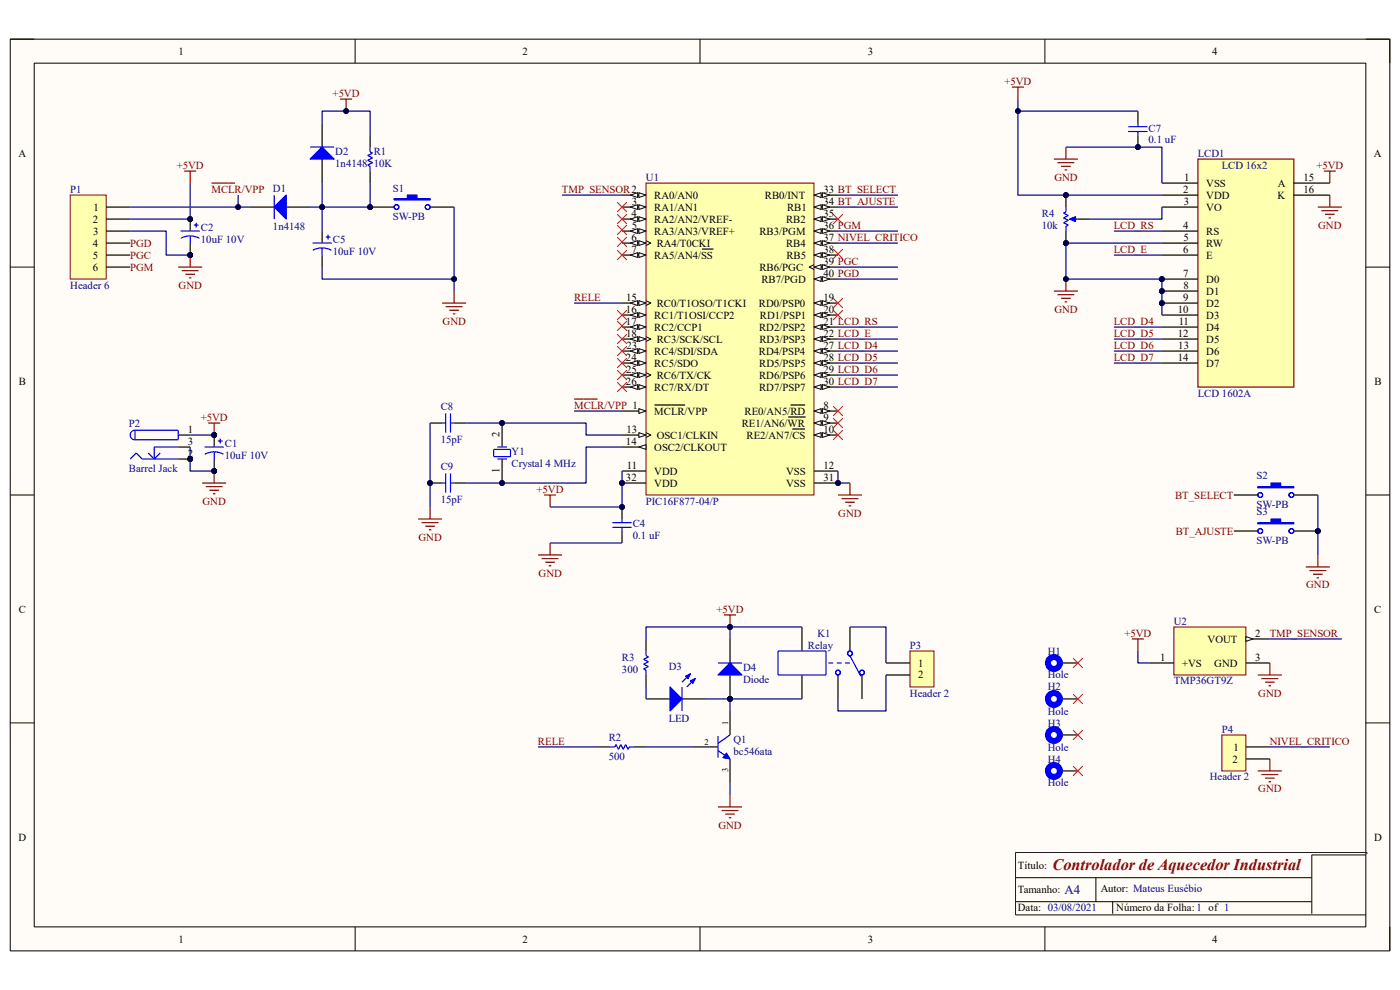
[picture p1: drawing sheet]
<svg xmlns="http://www.w3.org/2000/svg" width="297mm" height="210mm" viewBox="0 0 297 210" stroke-linecap="round" stroke-linejoin="round" font-family="sans-serif">
<defs><g id="words">
<text font-size="3.4" fill="#800000" x="223.3" y="184.7">Controlador de Aquecedor Industrial</text>
<text font-size="2.8" fill="#000080" x="225.8" y="189.7">A4</text>
<g font-size="2.3">
<text x="37.9" y="11.6">1</text>
<text x="110.9" y="11.6">2</text>
<text x="184.1" y="11.6">3</text>
<text x="257.2" y="11.6">4</text>
<text x="3.9" y="33.2">A</text>
<text x="291.5" y="33.2">A</text>
<text x="174.7" y="40.9">33 BT_SELECT</text>
<text x="251" y="40.9">2</text>
<text x="251.2" y="38.3">1</text>
<text x="255.9" y="39.6">VSS</text>
<text x="271.1" y="39.6">A</text>
<text x="276.5" y="38.3">15</text>
<text x="276.5" y="40.9">16</text>
<text x="19.7" y="47.2">2</text>
<text x="19.9" y="44.7">1</text>
<text x="133.9" y="46">4</text>
<text x="134" y="43.4">3</text>
<text x="138.8" y="42.2">RA0/AN0</text>
<text x="138.8" y="44.7">RA1/AN1</text>
<text x="138.8" y="47.2">RA2/AN2/VREF-</text>
<text x="162.3" y="42.2">RB0/INT</text>
<text x="166.8" y="47.2">RB2</text>
<text x="167" y="44.7">RB1</text>
<text x="174.7" y="43.4">34 BT_AJUSTE</text>
<text x="174.7" y="46">35</text>
<text x="251.1" y="43.4">3</text>
<text x="255.9" y="42.2">VDD</text>
<text x="255.9" y="44.7">VO</text>
<text x="271" y="42.2">K</text>
<text x="19.7" y="52.3">4</text>
<text x="19.8" y="49.8">3</text>
<text x="133.9" y="51.1">6</text>
<text x="133.9" y="53.6">7</text>
<text x="134" y="48.5">5</text>
<text x="138.8" y="49.8">RA3/AN3/VREF+</text>
<text x="139.3" y="52.3">RA4/T0CKI</text>
<text x="161.1" y="49.8">RB3/PGM</text>
<text x="166.8" y="52.3">RB4</text>
<text x="174.7" y="48.5">36 PGM</text>
<text x="174.7" y="51.1">37 NIVEL_CRITICO</text>
<text x="174.7" y="53.6">38</text>
<text x="251" y="48.5">4</text>
<text x="251" y="53.6">6</text>
<text x="251.1" y="51.1">5</text>
<text x="255.9" y="49.8">RS</text>
<text x="255.9" y="52.3">RW</text>
<text x="19.7" y="57.4">6</text>
<text x="19.7" y="54.9">5</text>
<text x="138.8" y="54.9">RA5/AN4/SS</text>
<text x="161.1" y="57.4">RB6/PGC</text>
<text x="161.5" y="59.9">RB7/PGD</text>
<text x="166.8" y="54.9">RB5</text>
<text x="174.7" y="56.1">39 PGC</text>
<text x="174.7" y="58.7">40 PGD</text>
<text x="251" y="58.7">7</text>
<text x="255.9" y="54.9">E</text>
<text x="255.9" y="59.9">D0</text>
<text x="132.8" y="63.8">15</text>
<text x="139.3" y="65.1">RC0/T1OSO/T1CKI</text>
<text x="161" y="65.1">RD0/PSP0</text>
<text x="174.7" y="63.8">19</text>
<text x="251" y="63.8">9</text>
<text x="251.1" y="61.3">8</text>
<text x="255.9" y="62.5">D1</text>
<text x="255.9" y="65.1">D2</text>
<text x="132.8" y="66.3">16</text>
<text x="132.8" y="68.9">17</text>
<text x="132.8" y="71.4">18</text>
<text x="138.8" y="67.6">RC1/T1OSI/CCP2</text>
<text x="138.8" y="70.1">RC2/CCP1</text>
<text x="161" y="70.1">RD2/PSP2</text>
<text x="161.2" y="67.6">RD1/PSP1</text>
<text x="174.7" y="66.3">20</text>
<text x="174.7" y="68.9">21 LCD_RS</text>
<text x="174.7" y="71.4">22 LCD_E</text>
<text x="249.9" y="66.3">10</text>
<text x="249.9" y="71.4">12</text>
<text x="250.1" y="68.9">11</text>
<text x="255.9" y="67.6">D3</text>
<text x="255.9" y="70.1">D4</text>
<text x="132.8" y="76.5">24</text>
<text x="132.9" y="74">23</text>
<text x="138.8" y="75.2">RC4/SDI/SDA</text>
<text x="138.8" y="77.8">RC5/SDO</text>
<text x="139.3" y="72.7">RC3/SCK/SCL</text>
<text x="161" y="75.2">RD4/PSP4</text>
<text x="161.1" y="77.8">RD5/PSP5</text>
<text x="161.1" y="72.7">RD3/PSP3</text>
<text x="174.7" y="74">27 LCD_D4</text>
<text x="174.7" y="76.5">28 LCD_D5</text>
<text x="249.9" y="76.5">14</text>
<text x="250" y="74">13</text>
<text x="255.9" y="72.7">D5</text>
<text x="255.9" y="75.2">D6</text>
<text x="255.9" y="77.8">D7</text>
<text x="4" y="81.6">B</text>
<text x="132.8" y="81.6">26</text>
<text x="132.8" y="79">25</text>
<text x="138.8" y="82.9">RC7/RX/DT</text>
<text x="139.3" y="80.3">RC6/TX/CK</text>
<text x="161" y="80.3">RD6/PSP6</text>
<text x="161" y="82.9">RD7/PSP7</text>
<text x="174.7" y="79">29 LCD_D6</text>
<text x="174.7" y="81.6">30 LCD_D7</text>
<text x="291.6" y="81.6">B</text>
<text x="138.8" y="88">MCLR/VPP</text>
<text x="157.9" y="88">RE0/AN5/RD</text>
<text x="174.7" y="86.7">8</text>
<text x="174.7" y="89.2">9</text>
<text x="39.8" y="91.8">1</text>
<text x="39.8" y="94.3">3</text>
<text x="106" y="92.8" transform="rotate(-90 106 92.8)">2</text>
<text x="132.8" y="94.3">14</text>
<text x="132.9" y="91.8">13</text>
<text x="138.8" y="95.6">OSC2/CLKOUT</text>
<text x="139.3" y="93">OSC1/CLKIN</text>
<text x="157.4" y="90.5">RE1/AN6/WR</text>
<text x="158.4" y="93">RE2/AN7/CS</text>
<text x="174.7" y="91.8">10</text>
<text x="39.8" y="96.9">2</text>
<text x="106" y="100.3" transform="rotate(-90 106 100.3)">1</text>
<text x="132.8" y="101.9">32</text>
<text x="133" y="99.4">11</text>
<text x="138.8" y="100.7">VDD</text>
<text x="166.8" y="100.7">VSS</text>
<text x="174.7" y="99.4">12</text>
<text x="174.7" y="101.9">31</text>
<text x="138.8" y="103.2">VDD</text>
<text x="166.8" y="103.2">VSS</text>
<text x="4" y="130">C</text>
<text x="291.5" y="130">C</text>
<text x="256.2" y="136.3">VOUT</text>
<text x="266.3" y="135">2</text>
<text x="194.8" y="141.4">1</text>
<text x="194.8" y="143.9">2</text>
<text x="246.1" y="140.1">1</text>
<text x="250.8" y="141.4">+VS</text>
<text x="257.6" y="141.4">GND</text>
<text x="266.3" y="140.1">3</text>
<text x="261.5" y="161.8">2</text>
<text x="261.7" y="159.2">1</text>
<text x="3.9" y="178.3">D</text>
<text x="291.5" y="178.3">D</text>
<text x="215.9" y="184.4">Título:</text>
<text x="215.9" y="189.5">Tamanho:</text>
<text x="233.5" y="189.2">Autor: Mateus Eusébio</text>
<text x="215.9" y="193.3">Data: 03/08/2021</text>
<text x="236.8" y="193.3">Número da Folha: 1 of 1</text>
<text x="37.9" y="199.9">1</text>
<text x="110.9" y="199.9">2</text>
<text x="184.1" y="199.9">3</text>
<text x="257.2" y="199.9">4</text>
</g>
<g font-size="2.3" fill="#800000">
<text x="213.1" y="18">+5VD</text>
<text x="70.6" y="20.5">+5VD</text>
<text x="37.5" y="35.8">+5VD</text>
<text x="279.3" y="35.8">+5VD</text>
<text x="44.9" y="40.9">MCLR/VPP</text>
<text x="119.2" y="40.9">TMP_SENSOR2</text>
<text x="223.7" y="38.3">GND</text>
<text x="27.6" y="52.3">PGD</text>
<text x="236.3" y="48.5">LCD_RS</text>
<text x="236.3" y="53.6">LCD_E</text>
<text x="279.7" y="48.5">GND</text>
<text x="27.6" y="57.4">PGM</text>
<text x="27.6" y="54.9">PGC</text>
<text x="37.9" y="61.3">GND</text>
<text x="121.8" y="63.8">RELE</text>
<text x="93.9" y="68.9">GND</text>
<text x="223.7" y="66.3">GND</text>
<text x="236.3" y="71.4">LCD_D5</text>
<text x="236.3" y="68.9">LCD_D4</text>
<text x="236.3" y="74">LCD_D6</text>
<text x="236.3" y="76.5">LCD_D7</text>
<text x="42.6" y="89.2">+5VD</text>
<text x="121.8" y="86.7">MCLR/VPP 1</text>
<text x="43" y="107.1">GND</text>
<text x="113.8" y="104.5">+5VD</text>
<text x="249.3" y="105.8">BT_SELECT</text>
<text x="177.8" y="109.6">GND</text>
<text x="249.4" y="113.4">BT_AJUSTE</text>
<text x="88.8" y="114.7">GND</text>
<text x="114.3" y="122.3">GND</text>
<text x="277.1" y="124.8">GND</text>
<text x="152" y="130">+5VD</text>
<text x="238.5" y="135">+5VD</text>
<text x="269.4" y="135">TMP_SENSOR</text>
<text x="267" y="147.8">GND</text>
<text x="114.1" y="157.9">RELE</text>
<text x="269.4" y="157.9">NIVEL_CRITICO</text>
<text x="267" y="168.1">GND</text>
<text x="152.4" y="175.8">GND</text>
</g>
<g font-size="2.3" fill="#000080">
<text x="243.7" y="27.9">C7</text>
<text x="71.1" y="33">D2</text>
<text x="71.1" y="35.5">1n4148</text>
<text x="79.3" y="33">R1</text>
<text x="79.3" y="35.5">10K</text>
<text x="243.7" y="30.4">0.1 uF</text>
<text x="254.1" y="33.2">LCD1</text>
<text x="259.2" y="35.8">LCD 16x2</text>
<text x="14.9" y="40.9">P1</text>
<text x="57.9" y="40.6">D1</text>
<text x="83.4" y="40.6">S1</text>
<text x="137" y="38.3">U1</text>
<text x="83.4" y="46.7">SW-PB</text>
<text x="221" y="46">R4</text>
<text x="42.6" y="49">C2</text>
<text x="42.6" y="51.6">10uF 10V</text>
<text x="57.9" y="48.8">1n4148</text>
<text x="70.6" y="51.6">C5</text>
<text x="221" y="48.5">10k</text>
<text x="70.6" y="54.1">10uF 10V</text>
<text x="14.9" y="61.3">Header 6</text>
<text x="93.5" y="87">C8</text>
<text x="254.1" y="84.2">LCD 1602A</text>
<text x="27.3" y="90.5">P2</text>
<text x="47.7" y="94.8">C1</text>
<text x="93.5" y="94.1">15pF</text>
<text x="27.3" y="100.2">Barrel Jack</text>
<text x="47.7" y="97.4">10uF 10V</text>
<text x="93.5" y="99.7">C9</text>
<text x="108.5" y="96.6">Y1</text>
<text x="108.5" y="99.1">Crystal 4 MHz</text>
<text x="266.6" y="101.7">S2</text>
<text x="93.5" y="106.8">15pF</text>
<text x="137" y="107.1">PIC16F877-04/P</text>
<text x="266.6" y="107.8">SW-PB</text>
<text x="134.2" y="111.9">C4</text>
<text x="266.6" y="109.3">S3</text>
<text x="134.2" y="114.4">0.1 uF</text>
<text x="266.6" y="115.4">SW-PB</text>
<text x="171.4" y="137.6">Relay</text>
<text x="173.4" y="135">K1</text>
<text x="193" y="137.6">P3</text>
<text x="249" y="132.5">U2</text>
<text x="132" y="140.1">R3</text>
<text x="132" y="142.7">300</text>
<text x="141.9" y="142.2">D3</text>
<text x="157.6" y="142.4">D4</text>
<text x="222.3" y="138.9">H1</text>
<text x="222.3" y="143.9">Hole</text>
<text x="157.6" y="144.9">Diode</text>
<text x="193" y="147.8">Header 2</text>
<text x="222.3" y="146.5">H2</text>
<text x="249" y="145.2">TMP36GT9Z</text>
<text x="141.9" y="153.1">LED</text>
<text x="222.3" y="151.6">Hole</text>
<text x="222.3" y="154.1">H3</text>
<text x="259.2" y="155.4">P4</text>
<text x="129.2" y="157.2">R2</text>
<text x="129.2" y="161.2">500</text>
<text x="155.6" y="157.7">Q1</text>
<text x="155.6" y="160.2">bc546ata</text>
<text x="222.3" y="159.2">Hole</text>
<text x="222.3" y="161.8">H4</text>
<text x="222.3" y="166.8">Hole</text>
<text x="256.7" y="165.6">Header 2</text>
</g>
<g font-size="1.8">
<text x="154.5" y="153.9" transform="rotate(-90 154.5 153.9)">1</text>
<text x="149.4" y="158">2</text>
<text x="154.5" y="163.8" transform="rotate(-90 154.5 163.8)">3</text>
</g>
</g></defs>
<path d="M2.2 8.3h292.7v193.4h-292.7z" fill-rule="evenodd" fill="#fffcf8"/>
<path d="M2.2 8.3h292.7v193.4h-292.7z" fill="none" stroke="#000" stroke-width=".21"/>
<path d="M7.3 13.4h282.5v183.2h-282.5z" fill-rule="evenodd" fill="#fffcf8"/>
<g fill="none" stroke="#000" stroke-width=".21">
<path d="M2.2 8.3h5.1M7.3 13.4h282.5v183.2h-282.5zM75.3 8.3v5.1M148.5 8.3v5.1M221.7 8.3v5.1M289.8 8.3h5.1v5.1M2.2 56.7h5.1M289.8 56.7h5.1M2.2 105h5.1M289.8 105h5.1M2.2 153.4h5.1M289.8 153.4h5.1"/>
<path d="M75.3 196.6v5.1M148.5 196.6v5.1M215.4 186.2h62.9M215.4 191.3h62.9M221.7 196.6v5.1M232.5 186.2v5.1M236.1 191.3v2.5M289.8 181.4h-11.5v12.4M290 181.1v-.3h-74.6v13.3h74.4M294.9 196.6v5.1"/>
</g>
<circle cx="177.8" cy="102.5" r=".51" fill="#000080"/>
<circle cx="177.8" cy="102.5" r=".51" fill="none" stroke="#000080" stroke-width=".21"/>
<circle cx="132" cy="102.5" r=".51" fill="#000080"/>
<circle cx="132" cy="102.5" r=".51" fill="none" stroke="#000080" stroke-width=".21"/>
<path d="M137.1 38.8h35.6v66.2h-35.6z" fill-rule="evenodd" fill="#ffffb0"/>
<path d="M137.1 38.8h35.6v66.2h-35.6z" fill="none" stroke="#800000" stroke-width=".21"/>
<path d="M132 87.2h5.1" fill="none" stroke="#000" stroke-width=".25"/>
<path d="M135.5 86.7l1.6 .5-1.6 .5z" fill="#f8fcff"/>
<path d="M135.5 86.7l1.6 .5-1.6 .5z" fill="none" stroke="#000" stroke-width=".21"/>
<path d="M132 41.4h5.1M138.8 85.9h6.6" fill="none" stroke="#000" stroke-width=".25"/>
<path d="M135.5 40.9l1.6 .5-1.6 .5z" fill="#f8fcff"/>
<path d="M135.5 40.9l1.6 .5-1.6 .5z" fill="none" stroke="#000" stroke-width=".21"/>
<path d="M133.7 41.4l1.6-.5v1z" fill="#f8fcff"/>
<path d="M133.7 41.4l1.6-.5v1z" fill="none" stroke="#000" stroke-width=".21"/>
<path d="M132 43.9h5.1" fill="none" stroke="#000" stroke-width=".25"/>
<path d="M135.5 43.4l1.6 .5-1.6 .5z" fill="#f8fcff"/>
<path d="M135.5 43.4l1.6 .5-1.6 .5z" fill="none" stroke="#000" stroke-width=".21"/>
<path d="M133.7 43.9l1.6-.5v1z" fill="#f8fcff"/>
<path d="M133.7 43.9l1.6-.5v1z" fill="none" stroke="#000" stroke-width=".21"/>
<path d="M132 46.5h5.1" fill="none" stroke="#000" stroke-width=".25"/>
<path d="M135.5 46l1.6 .5-1.6 .5z" fill="#f8fcff"/>
<path d="M135.5 46l1.6 .5-1.6 .5z" fill="none" stroke="#000" stroke-width=".21"/>
<path d="M133.7 46.5l1.6-.5v1z" fill="#f8fcff"/>
<path d="M133.7 46.5l1.6-.5v1z" fill="none" stroke="#000" stroke-width=".21"/>
<path d="M132 49h5.1" fill="none" stroke="#000" stroke-width=".25"/>
<path d="M135.5 48.5l1.6 .5-1.6 .5z" fill="#f8fcff"/>
<path d="M135.5 48.5l1.6 .5-1.6 .5z" fill="none" stroke="#000" stroke-width=".21"/>
<path d="M133.7 49l1.6-.5v1z" fill="#f8fcff"/>
<path d="M133.7 49l1.6-.5v1z" fill="none" stroke="#000" stroke-width=".21"/>
<path d="M132 51.6h5.1" fill="none" stroke="#000" stroke-width=".25"/>
<path d="M135.5 51.1l1.6 .5-1.6 .5z" fill="#f8fcff"/>
<path d="M135.5 51.1l1.6 .5-1.6 .5z" fill="none" stroke="#000" stroke-width=".21"/>
<path d="M133.7 51.6l1.6-.5v1z" fill="#f8fcff"/>
<path d="M133.7 51.6l1.6-.5v1zM137.1 51.1l1 .5-1 .5" fill="none" stroke="#000" stroke-width=".21"/>
<path d="M132 54.1h5.1" fill="none" stroke="#000" stroke-width=".25"/>
<path d="M135.5 53.6l1.6 .5-1.6 .5z" fill="#f8fcff"/>
<path d="M135.5 53.6l1.6 .5-1.6 .5z" fill="none" stroke="#000" stroke-width=".21"/>
<path d="M133.7 54.1l1.6-.5v1z" fill="#f8fcff"/>
<path d="M133.7 54.1l1.6-.5v1z" fill="none" stroke="#000" stroke-width=".21"/>
<path d="M148.9 52.8h2.5M172.7 87.2h5.1" fill="none" stroke="#000" stroke-width=".25"/>
<path d="M172.7 87.2l1.5-.5v1z" fill="#f8fcff"/>
<path d="M172.7 87.2l1.5-.5v1z" fill="none" stroke="#000" stroke-width=".21"/>
<path d="M174.5 86.7l1.5 .5-1.5 .5z" fill="#f8fcff"/>
<path d="M174.5 86.7l1.5 .5-1.5 .5z" fill="none" stroke="#000" stroke-width=".21"/>
<path d="M167.7 85.9h3.1M172.7 89.7h5.1" fill="none" stroke="#000" stroke-width=".25"/>
<path d="M172.7 89.7l1.5-.5v1.1z" fill="#f8fcff"/>
<path d="M172.7 89.7l1.5-.5v1.1z" fill="none" stroke="#000" stroke-width=".21"/>
<path d="M174.5 89.2l1.5 .5-1.5 .6z" fill="#f8fcff"/>
<path d="M174.5 89.2l1.5 .5-1.5 .6z" fill="none" stroke="#000" stroke-width=".21"/>
<path d="M167.2 88.5h3.7M172.7 92.3h5.1" fill="none" stroke="#000" stroke-width=".25"/>
<path d="M172.7 92.3l1.5-.5v1z" fill="#f8fcff"/>
<path d="M172.7 92.3l1.5-.5v1z" fill="none" stroke="#000" stroke-width=".21"/>
<path d="M174.5 91.8l1.5 .5-1.5 .5z" fill="#f8fcff"/>
<path d="M174.5 91.8l1.5 .5-1.5 .5z" fill="none" stroke="#000" stroke-width=".21"/>
<path d="M132 99.9h5.1M132 92.3h5.1M168.1 91h2.7M172.7 99.9h5.1" fill="none" stroke="#000" stroke-width=".25"/>
<path d="M135.5 91.8l1.6 .5-1.6 .5z" fill="#f8fcff"/>
<path d="M135.5 91.8l1.6 .5-1.6 .5zM137.1 91.8l1 .5-1 .5" fill="none" stroke="#000" stroke-width=".21"/>
<path d="M132 94.8h5.1" fill="none" stroke="#000" stroke-width=".25"/>
<path d="M135.5 94.8l1.6-.5v1z" fill="#f8fcff"/>
<path d="M135.5 94.8l1.6-.5v1z" fill="none" stroke="#000" stroke-width=".21"/>
<path d="M132 64.3h5.1" fill="none" stroke="#000" stroke-width=".25"/>
<path d="M135.5 63.8l1.6 .5-1.6 .5z" fill="#f8fcff"/>
<path d="M135.5 63.8l1.6 .5-1.6 .5z" fill="none" stroke="#000" stroke-width=".21"/>
<path d="M133.7 64.3l1.6-.5v1z" fill="#f8fcff"/>
<path d="M133.7 64.3l1.6-.5v1zM137.1 63.8l1 .5-1 .5" fill="none" stroke="#000" stroke-width=".21"/>
<path d="M132 66.8h5.1" fill="none" stroke="#000" stroke-width=".25"/>
<path d="M135.5 66.3l1.6 .5-1.6 .5z" fill="#f8fcff"/>
<path d="M135.5 66.3l1.6 .5-1.6 .5z" fill="none" stroke="#000" stroke-width=".21"/>
<path d="M133.7 66.8l1.6-.5v1z" fill="#f8fcff"/>
<path d="M133.7 66.8l1.6-.5v1z" fill="none" stroke="#000" stroke-width=".21"/>
<path d="M132 69.4h5.1" fill="none" stroke="#000" stroke-width=".25"/>
<path d="M135.5 68.9l1.6 .5-1.6 .5z" fill="#f8fcff"/>
<path d="M135.5 68.9l1.6 .5-1.6 .5z" fill="none" stroke="#000" stroke-width=".21"/>
<path d="M133.7 69.4l1.6-.5v1z" fill="#f8fcff"/>
<path d="M133.7 69.4l1.6-.5v1z" fill="none" stroke="#000" stroke-width=".21"/>
<path d="M132 71.9h5.1" fill="none" stroke="#000" stroke-width=".25"/>
<path d="M135.5 71.4l1.6 .5-1.6 .5z" fill="#f8fcff"/>
<path d="M135.5 71.4l1.6 .5-1.6 .5z" fill="none" stroke="#000" stroke-width=".21"/>
<path d="M133.7 71.9l1.6-.5v1z" fill="#f8fcff"/>
<path d="M133.7 71.9l1.6-.5v1zM137.1 71.4l1 .5-1 .5" fill="none" stroke="#000" stroke-width=".21"/>
<path d="M172.7 64.3h5.1" fill="none" stroke="#000" stroke-width=".25"/>
<path d="M172.7 64.3l1.5-.5v1z" fill="#f8fcff"/>
<path d="M172.7 64.3l1.5-.5v1z" fill="none" stroke="#000" stroke-width=".21"/>
<path d="M174.5 63.8l1.5 .5-1.5 .5z" fill="#f8fcff"/>
<path d="M174.5 63.8l1.5 .5-1.5 .5z" fill="none" stroke="#000" stroke-width=".21"/>
<path d="M172.7 66.8h5.1" fill="none" stroke="#000" stroke-width=".25"/>
<path d="M172.7 66.8l1.5-.5v1.1z" fill="#f8fcff"/>
<path d="M172.7 66.8l1.5-.5v1.1z" fill="none" stroke="#000" stroke-width=".21"/>
<path d="M174.5 66.3l1.5 .5-1.5 .6z" fill="#f8fcff"/>
<path d="M174.5 66.3l1.5 .5-1.5 .6z" fill="none" stroke="#000" stroke-width=".21"/>
<path d="M172.7 69.4h5.1" fill="none" stroke="#000" stroke-width=".25"/>
<path d="M172.7 69.4l1.5-.5v1z" fill="#f8fcff"/>
<path d="M172.7 69.4l1.5-.5v1z" fill="none" stroke="#000" stroke-width=".21"/>
<path d="M174.5 68.9l1.5 .5-1.5 .5z" fill="#f8fcff"/>
<path d="M174.5 68.9l1.5 .5-1.5 .5z" fill="none" stroke="#000" stroke-width=".21"/>
<path d="M172.7 71.9h5.1" fill="none" stroke="#000" stroke-width=".25"/>
<path d="M172.7 71.9l1.5-.5v1z" fill="#f8fcff"/>
<path d="M172.7 71.9l1.5-.5v1z" fill="none" stroke="#000" stroke-width=".21"/>
<path d="M174.5 71.4l1.5 .5-1.5 .5z" fill="#f8fcff"/>
<path d="M174.5 71.4l1.5 .5-1.5 .5z" fill="none" stroke="#000" stroke-width=".21"/>
<path d="M132 74.5h5.1" fill="none" stroke="#000" stroke-width=".25"/>
<path d="M135.5 74l1.6 .5-1.6 .5z" fill="#f8fcff"/>
<path d="M135.5 74l1.6 .5-1.6 .5z" fill="none" stroke="#000" stroke-width=".21"/>
<path d="M133.7 74.5l1.6-.5v1z" fill="#f8fcff"/>
<path d="M133.7 74.5l1.6-.5v1z" fill="none" stroke="#000" stroke-width=".21"/>
<path d="M132 77h5.1" fill="none" stroke="#000" stroke-width=".25"/>
<path d="M135.5 76.5l1.6 .5-1.6 .5z" fill="#f8fcff"/>
<path d="M135.5 76.5l1.6 .5-1.6 .5z" fill="none" stroke="#000" stroke-width=".21"/>
<path d="M133.7 77l1.6-.5v1z" fill="#f8fcff"/>
<path d="M133.7 77l1.6-.5v1z" fill="none" stroke="#000" stroke-width=".21"/>
<path d="M132 79.6h5.1" fill="none" stroke="#000" stroke-width=".25"/>
<path d="M135.5 79.1l1.6 .5-1.6 .5z" fill="#f8fcff"/>
<path d="M135.5 79.1l1.6 .5-1.6 .5z" fill="none" stroke="#000" stroke-width=".21"/>
<path d="M133.7 79.6l1.6-.5v1z" fill="#f8fcff"/>
<path d="M133.7 79.6l1.6-.5v1zM137.1 79.1l1 .5-1 .5" fill="none" stroke="#000" stroke-width=".21"/>
<path d="M132 82.1h5.1" fill="none" stroke="#000" stroke-width=".25"/>
<path d="M135.5 81.6l1.6 .5-1.6 .5z" fill="#f8fcff"/>
<path d="M135.5 81.6l1.6 .5-1.6 .5z" fill="none" stroke="#000" stroke-width=".21"/>
<path d="M133.7 82.1l1.6-.5v1z" fill="#f8fcff"/>
<path d="M133.7 82.1l1.6-.5v1z" fill="none" stroke="#000" stroke-width=".21"/>
<path d="M172.7 74.5h5.1" fill="none" stroke="#000" stroke-width=".25"/>
<path d="M172.7 74.5l1.5-.5v1z" fill="#f8fcff"/>
<path d="M172.7 74.5l1.5-.5v1z" fill="none" stroke="#000" stroke-width=".21"/>
<path d="M174.5 74l1.5 .5-1.5 .5z" fill="#f8fcff"/>
<path d="M174.5 74l1.5 .5-1.5 .5z" fill="none" stroke="#000" stroke-width=".21"/>
<path d="M172.7 77h5.1" fill="none" stroke="#000" stroke-width=".25"/>
<path d="M172.7 77l1.5-.5v1z" fill="#f8fcff"/>
<path d="M172.7 77l1.5-.5v1z" fill="none" stroke="#000" stroke-width=".21"/>
<path d="M174.5 76.5l1.5 .5-1.5 .5z" fill="#f8fcff"/>
<path d="M174.5 76.5l1.5 .5-1.5 .5z" fill="none" stroke="#000" stroke-width=".21"/>
<path d="M172.7 79.6h5.1" fill="none" stroke="#000" stroke-width=".25"/>
<path d="M172.7 79.6l1.5-.5v1z" fill="#f8fcff"/>
<path d="M172.7 79.6l1.5-.5v1z" fill="none" stroke="#000" stroke-width=".21"/>
<path d="M174.5 79.1l1.5 .5-1.5 .5z" fill="#f8fcff"/>
<path d="M174.5 79.1l1.5 .5-1.5 .5z" fill="none" stroke="#000" stroke-width=".21"/>
<path d="M172.7 82.1h5.1" fill="none" stroke="#000" stroke-width=".25"/>
<path d="M172.7 82.1l1.5-.5v1z" fill="#f8fcff"/>
<path d="M172.7 82.1l1.5-.5v1z" fill="none" stroke="#000" stroke-width=".21"/>
<path d="M174.5 81.6l1.5 .5-1.5 .5z" fill="#f8fcff"/>
<path d="M174.5 81.6l1.5 .5-1.5 .5z" fill="none" stroke="#000" stroke-width=".21"/>
<path d="M172.7 102.5h5.1" fill="none" stroke="#000" stroke-width=".25"/>
<circle cx="177.8" cy="102.5" r=".51" fill="#000080"/>
<circle cx="177.8" cy="102.5" r=".51" fill="none" stroke="#000080" stroke-width=".21"/>
<path d="M132 102.5h5.1" fill="none" stroke="#000" stroke-width=".25"/>
<circle cx="132" cy="102.5" r=".51" fill="#000080"/>
<circle cx="132" cy="102.5" r=".51" fill="none" stroke="#000080" stroke-width=".21"/>
<path d="M172.7 41.4h5.1" fill="none" stroke="#000" stroke-width=".25"/>
<path d="M172.7 41.4l1.5-.5v1z" fill="#f8fcff"/>
<path d="M172.7 41.4l1.5-.5v1z" fill="none" stroke="#000" stroke-width=".21"/>
<path d="M174.5 40.9l1.5 .5-1.5 .5z" fill="#f8fcff"/>
<path d="M174.5 40.9l1.5 .5-1.5 .5z" fill="none" stroke="#000" stroke-width=".21"/>
<path d="M172.7 43.9h5.1" fill="none" stroke="#000" stroke-width=".25"/>
<path d="M172.7 43.9l1.5-.5v1z" fill="#f8fcff"/>
<path d="M172.7 43.9l1.5-.5v1z" fill="none" stroke="#000" stroke-width=".21"/>
<path d="M174.5 43.4l1.5 .5-1.5 .5z" fill="#f8fcff"/>
<path d="M174.5 43.4l1.5 .5-1.5 .5z" fill="none" stroke="#000" stroke-width=".21"/>
<path d="M172.7 46.5h5.1" fill="none" stroke="#000" stroke-width=".25"/>
<path d="M172.7 46.5l1.5-.5v1z" fill="#f8fcff"/>
<path d="M172.7 46.5l1.5-.5v1z" fill="none" stroke="#000" stroke-width=".21"/>
<path d="M174.5 46l1.5 .5-1.5 .5z" fill="#f8fcff"/>
<path d="M174.5 46l1.5 .5-1.5 .5z" fill="none" stroke="#000" stroke-width=".21"/>
<path d="M172.7 49h5.1" fill="none" stroke="#000" stroke-width=".25"/>
<path d="M172.7 49l1.5-.5v1z" fill="#f8fcff"/>
<path d="M172.7 49l1.5-.5v1z" fill="none" stroke="#000" stroke-width=".21"/>
<path d="M174.5 48.5l1.5 .5-1.5 .5z" fill="#f8fcff"/>
<path d="M174.5 48.5l1.5 .5-1.5 .5z" fill="none" stroke="#000" stroke-width=".21"/>
<path d="M172.7 51.6h5.1" fill="none" stroke="#000" stroke-width=".25"/>
<path d="M172.7 51.6l1.5-.5v1z" fill="#f8fcff"/>
<path d="M172.7 51.6l1.5-.5v1z" fill="none" stroke="#000" stroke-width=".21"/>
<path d="M174.5 51.1l1.5 .5-1.5 .5z" fill="#f8fcff"/>
<path d="M174.5 51.1l1.5 .5-1.5 .5z" fill="none" stroke="#000" stroke-width=".21"/>
<path d="M172.7 54.1h5.1" fill="none" stroke="#000" stroke-width=".25"/>
<path d="M172.7 54.1l1.5-.5v1z" fill="#f8fcff"/>
<path d="M172.7 54.1l1.5-.5v1z" fill="none" stroke="#000" stroke-width=".21"/>
<path d="M174.5 53.6l1.5 .5-1.5 .5z" fill="#f8fcff"/>
<path d="M174.5 53.6l1.5 .5-1.5 .5z" fill="none" stroke="#000" stroke-width=".21"/>
<path d="M172.7 56.7h5.1" fill="none" stroke="#000" stroke-width=".25"/>
<path d="M172.7 56.7l1.5-.6v1.1z" fill="#f8fcff"/>
<path d="M172.7 56.7l1.5-.6v1.1z" fill="none" stroke="#000" stroke-width=".21"/>
<path d="M174.5 56.1l1.5 .6-1.5 .5z" fill="#f8fcff"/>
<path d="M172.7 56.1l-1 .6 1 .5M174.5 56.1l1.5 .6-1.5 .5z" fill="none" stroke="#000" stroke-width=".21"/>
<path d="M172.7 59.2h5.1" fill="none" stroke="#000" stroke-width=".25"/>
<path d="M172.7 59.2l1.5-.5v1z" fill="#f8fcff"/>
<path d="M172.7 59.2l1.5-.5v1z" fill="none" stroke="#000" stroke-width=".21"/>
<path d="M174.5 58.7l1.5 .5-1.5 .5z" fill="#f8fcff"/>
<path d="M174.5 58.7l1.5 .5-1.5 .5z" fill="none" stroke="#000" stroke-width=".21"/>
<path d="M261.8 105h5M274.5 105h5.1" fill="none" stroke="#000" stroke-width=".25"/>
<path d="M266.8 103.2h2.9v-.7h2v.7h2.8v.3h-7.7z" fill-rule="evenodd" fill="#00f"/>
<g fill="none" stroke="#00f" stroke-width=".25">
<path d="M266.8 103.2h2.9v-.7h2v.7h2.8v.3h-7.7z"/>
<circle cx="267.4" cy="105" r=".51"/>
<circle cx="274" cy="105" r=".51"/>
</g>
<path d="M279.6 117.7v2.6M277 120.3h5.1M277.8 121h3.6M278.6 121.8h2M279.3 122.6h.5" fill="none" stroke="#800000" stroke-width=".25"/>
<circle cx="279.6" cy="112.6" r=".51" fill="#000080"/>
<circle cx="279.6" cy="112.6" r=".51" fill="none" stroke="#000080" stroke-width=".21"/>
<path d="M261.8 112.6h5M274.5 112.6h5.1" fill="none" stroke="#000" stroke-width=".25"/>
<circle cx="279.6" cy="112.6" r=".51" fill="#000080"/>
<circle cx="279.6" cy="112.6" r=".51" fill="none" stroke="#000080" stroke-width=".21"/>
<path d="M266.8 110.9h2.9v-.8h2v.8h2.8v.2h-7.7z" fill-rule="evenodd" fill="#00f"/>
<g fill="none" stroke="#00f" stroke-width=".25">
<path d="M266.8 110.9h2.9v-.8h2v.8h2.8v.2h-7.7z"/>
<circle cx="267.4" cy="112.6" r=".51"/>
<circle cx="267.4" cy="112.7" r=".51"/>
<circle cx="274" cy="112.7" r=".51"/>
<circle cx="274" cy="112.6" r=".51"/>
</g>
<path d="M14.9 41.4h7.6v17.8h-7.6z" fill-rule="evenodd" fill="#ffffb0"/>
<path d="M14.9 41.4h7.6v17.8h-7.6z" fill="none" stroke="#800000" stroke-width=".21"/>
<path d="M22.5 43.9h5.1M22.5 46.5h5.1M22.5 49h5.1M22.5 51.6h5.1M22.5 54.1h5.1M22.5 56.7h5.1" fill="none" stroke="#000" stroke-width=".25"/>
<path d="M37.8 56.7h5.1M38.6 57.4h3.5M39.3 58.2h2.1M40.1 58.9h.5M40.3 54.1v2.6" fill="none" stroke="#800000" stroke-width=".25"/>
<circle cx="40.3" cy="54.1" r=".51" fill="#000080"/>
<circle cx="40.3" cy="54.1" r=".51" fill="none" stroke="#000080" stroke-width=".21"/>
<path d="M39.1 36.3h2.5M40.3 36.3v2.5M44.9 38.8h5" fill="none" stroke="#800000" stroke-width=".25"/>
<path d="M53.1 43.9h5.1M60.7 43.9h5.1" fill="none" stroke="#000" stroke-width=".25"/>
<path d="M58.2 43.9l2.5-2.5v5.1z" fill="#00f"/>
<path d="M58.2 43.9l2.5-2.5v5.1zM58.2 41.4v5.1" fill="none" stroke="#00f" stroke-width=".25"/>
<path d="M68.3 26.1v5.1M68.3 33.8v5" fill="none" stroke="#000" stroke-width=".25"/>
<path d="M65.8 33.8l2.5-2.6 2.6 2.6z" fill="#00f"/>
<path d="M65.8 33.8l2.5-2.6 2.6 2.6zM65.8 31.2h5.1" fill="none" stroke="#00f" stroke-width=".25"/>
<circle cx="78.5" cy="43.9" r=".51" fill="#000080"/>
<circle cx="78.5" cy="43.9" r=".51" fill="none" stroke="#000080" stroke-width=".21"/>
<path d="M78.5 43.9h5.1" fill="none" stroke="#000" stroke-width=".25"/>
<circle cx="78.5" cy="43.9" r=".51" fill="#000080"/>
<circle cx="78.5" cy="43.9" r=".51" fill="none" stroke="#000080" stroke-width=".21"/>
<path d="M91.2 43.9h5.1" fill="none" stroke="#000" stroke-width=".25"/>
<path d="M83.6 42.1h2.8v-.7h2v.7h2.8v.3h-7.6z" fill-rule="evenodd" fill="#00f"/>
<g fill="none" stroke="#00f" stroke-width=".25">
<path d="M78.5 31.2v1l.5 .3-1 .5 1 .5-1 .5 1 .5-1 .5 .5 .3v1M66.3 51.6h4.1M68.3 52.6l1.3 .2 .7 .3M68.3 52.6l-1.2 .2-.7 .3M68.3 52.6v1.5M69.1 50.3h1M69.6 49.8v1M83.6 42.1h2.8v-.7h2v.7h2.8v.3h-7.6z"/>
<circle cx="84.1" cy="43.9" r=".51"/>
<circle cx="90.7" cy="43.9" r=".51"/>
</g>
<path d="M78.5 28.7v2.5M78.5 36.3v2.5M68.3 49v2.6M68.3 54.1v2.6" fill="none" stroke="#000" stroke-width=".25"/>
<path d="M72.2 21h2.5M73.4 21v2.6M93.8 64.3h5.1M94.6 65.1h3.5M95.3 65.8h2.1M96.1 66.6h.5M96.3 61.7v2.6" fill="none" stroke="#800000" stroke-width=".25"/>
<circle cx="73.4" cy="23.6" r=".51" fill="#000080"/>
<circle cx="73.4" cy="23.6" r=".51" fill="none" stroke="#000080" stroke-width=".21"/>
<circle cx="106.5" cy="102.5" r=".51" fill="#000080"/>
<circle cx="106.5" cy="102.5" r=".51" fill="none" stroke="#000080" stroke-width=".21"/>
<circle cx="106.5" cy="89.7" r=".51" fill="#000080"/>
<circle cx="106.5" cy="89.7" r=".51" fill="none" stroke="#000080" stroke-width=".21"/>
<path d="M106.5 97.4v5.1" fill="none" stroke="#000" stroke-width=".25"/>
<circle cx="106.5" cy="102.5" r=".51" fill="#000080"/>
<circle cx="106.5" cy="102.5" r=".51" fill="none" stroke="#000080" stroke-width=".21"/>
<path d="M106.5 89.7v5.1" fill="none" stroke="#000" stroke-width=".25"/>
<circle cx="106.5" cy="89.7" r=".51" fill="#000080"/>
<circle cx="106.5" cy="89.7" r=".51" fill="none" stroke="#000080" stroke-width=".21"/>
<path d="M93.8 89.7h.8M94.6 87.7v4.1M95.6 87.7v4.1M95.6 89.7h.7M104.7 95.3h3.6v1.6h-3.6zM105.5 94.8h2M105.5 97.4h2" fill="none" stroke="#00f" stroke-width=".25"/>
<path d="M91.2 89.7h2.6M96.3 89.7h2.6" fill="none" stroke="#000" stroke-width=".25"/>
<circle cx="91.2" cy="102.5" r=".51" fill="#000080"/>
<circle cx="91.2" cy="102.5" r=".51" fill="none" stroke="#000080" stroke-width=".21"/>
<path d="M91.2 102.5h2.6" fill="none" stroke="#000" stroke-width=".25"/>
<circle cx="91.2" cy="102.5" r=".51" fill="#000080"/>
<circle cx="91.2" cy="102.5" r=".51" fill="none" stroke="#000080" stroke-width=".21"/>
<path d="M96.3 102.5h2.6M126.9 158.5h2.5M134.5 158.5h2.6M147.2 158.5h5.1M154.9 150.8v5.1M154.9 161v5.1" fill="none" stroke="#000" stroke-width=".25"/>
<path d="M93.8 102.5h.8M94.6 100.4v4.1M95.6 100.4v4.1M95.6 102.5h.7M129.4 158.5h1l.3-.6 .5 1.1 .5-1.1 .5 1.1 .5-1.1 .5 1.1 .3-.5h1M152.3 159.2l2.6 1.8M152.3 156.2v4.5M154.9 155.9l-2.6 1.8" fill="none" stroke="#00f" stroke-width=".25"/>
<path d="M88.7 110.1h5.1M89.5 110.9h3.5M90.2 111.6h2.1M91 112.4h.5M91.2 107.6v2.5" fill="none" stroke="#800000" stroke-width=".25"/>
<path d="M154.1 159.7l.8 1.3-1.6-.3z" fill="#00f"/>
<path d="M154.1 159.7l.8 1.3-1.6-.3z" fill="none" stroke="#00f" stroke-width=".21"/>
<path d="M137.1 148.3h5M144.7 148.3h5.1" fill="none" stroke="#000" stroke-width=".25"/>
<path d="M142.1 145.7l2.6 2.6-2.6 2.5z" fill="#00f"/>
<path d="M142.1 145.7l2.6 2.6-2.6 2.5zM146.5 142.9l-1.8 1.8M147.5 143.9l-1.8 1.8" fill="none" stroke="#00f" stroke-width=".25"/>
<path d="M146.5 144.5l1-.6-.5 1.1z" fill="#00f"/>
<path d="M146.5 144.5l1-.6-.5 1.1z" fill="none" stroke="#00f" stroke-width=".25"/>
<path d="M145.5 143.4l1-.5-.5 1z" fill="#00f"/>
<path d="M137.1 138.1v1l.5 .3-1.1 .5 1.1 .5-1.1 .5 1.1 .5-1.1 .5 .6 .3v1M144.7 145.7v5.1M145.5 143.4l1-.5-.5 1z" fill="none" stroke="#00f" stroke-width=".25"/>
<path d="M137.1 135.6v2.5M137.1 143.2v2.5" fill="none" stroke="#000" stroke-width=".25"/>
<circle cx="154.9" cy="148.3" r=".51" fill="#000080"/>
<circle cx="154.9" cy="148.3" r=".51" fill="none" stroke="#000080" stroke-width=".21"/>
<path d="M154.9 143.2v5.1" fill="none" stroke="#000" stroke-width=".25"/>
<circle cx="154.9" cy="148.3" r=".51" fill="#000080"/>
<circle cx="154.9" cy="148.3" r=".51" fill="none" stroke="#000080" stroke-width=".21"/>
<path d="M154.9 135.6v5" fill="none" stroke="#000" stroke-width=".25"/>
<path d="M152.3 143.2l2.6-2.6 2.5 2.6z" fill="#00f"/>
<path d="M152.3 143.2l2.6-2.6 2.5 2.6zM152.3 140.6h5.1" fill="none" stroke="#00f" stroke-width=".25"/>
<path d="M153.6 130.5h2.5M154.9 130.5v2.5" fill="none" stroke="#800000" stroke-width=".25"/>
<circle cx="154.9" cy="133" r=".51" fill="#000080"/>
<circle cx="154.9" cy="133" r=".51" fill="none" stroke="#000080" stroke-width=".21"/>
<path d="M152.3 171.2h5.1M153.1 171.9h3.5M153.8 172.7h2.1M154.6 173.5h.5M154.9 168.6v2.6" fill="none" stroke="#800000" stroke-width=".25"/>
<circle cx="246.5" cy="59.2" r=".51" fill="#000080"/>
<circle cx="246.5" cy="59.2" r=".51" fill="none" stroke="#000080" stroke-width=".21"/>
<circle cx="246.5" cy="61.7" r=".51" fill="#000080"/>
<circle cx="246.5" cy="61.7" r=".51" fill="none" stroke="#000080" stroke-width=".21"/>
<circle cx="246.5" cy="64.3" r=".51" fill="#000080"/>
<circle cx="246.5" cy="64.3" r=".51" fill="none" stroke="#000080" stroke-width=".21"/>
<path d="M254.1 33.8h20.4v48.3h-20.4z" fill-rule="evenodd" fill="#ffffb0"/>
<path d="M254.1 33.8h20.4v48.3h-20.4z" fill="none" stroke="#800000" stroke-width=".25"/>
<path d="M246.5 38.8h7.6M246.5 41.4h7.6M246.5 43.9h7.6M246.5 49h7.6M246.5 51.6h7.6M246.5 54.1h7.6M246.5 59.2h7.6" fill="none" stroke="#000" stroke-width=".25"/>
<circle cx="246.5" cy="59.2" r=".51" fill="#000080"/>
<circle cx="246.5" cy="59.2" r=".51" fill="none" stroke="#000080" stroke-width=".21"/>
<path d="M246.5 61.7h7.6" fill="none" stroke="#000" stroke-width=".25"/>
<circle cx="246.5" cy="61.7" r=".51" fill="#000080"/>
<circle cx="246.5" cy="61.7" r=".51" fill="none" stroke="#000080" stroke-width=".21"/>
<path d="M246.5 64.3h7.6" fill="none" stroke="#000" stroke-width=".25"/>
<circle cx="246.5" cy="64.3" r=".51" fill="#000080"/>
<circle cx="246.5" cy="64.3" r=".51" fill="none" stroke="#000080" stroke-width=".21"/>
<path d="M274.5 38.8h7.6M274.5 41.4h7.6M246.5 66.8h7.6M246.5 69.4h7.6M246.5 71.9h7.6M246.5 74.5h7.6M246.5 77h7.6" fill="none" stroke="#000" stroke-width=".25"/>
<path d="M214.7 18.5h2.5M216 18.5v2.5M280.8 36.3h2.6M282.1 36.3v2.5M279.6 43.9h5.1M280.3 44.7h3.6M281.1 45.5h2M281.9 46.2h.5M282.1 41.4v2.5" fill="none" stroke="#800000" stroke-width=".25"/>
<circle cx="226.1" cy="51.6" r=".51" fill="#000080"/>
<circle cx="226.1" cy="51.6" r=".51" fill="none" stroke="#000080" stroke-width=".21"/>
<circle cx="226.1" cy="41.4" r=".51" fill="#000080"/>
<circle cx="226.1" cy="41.4" r=".51" fill="none" stroke="#000080" stroke-width=".21"/>
<path d="M226.1 49v2.6" fill="none" stroke="#000" stroke-width=".25"/>
<circle cx="226.1" cy="51.6" r=".51" fill="#000080"/>
<circle cx="226.1" cy="51.6" r=".51" fill="none" stroke="#000080" stroke-width=".21"/>
<path d="M226.1 41.4v2.5" fill="none" stroke="#000" stroke-width=".25"/>
<circle cx="226.1" cy="41.4" r=".51" fill="#000080"/>
<circle cx="226.1" cy="41.4" r=".51" fill="none" stroke="#000080" stroke-width=".21"/>
<path d="M227.4 46.5h1.3" fill="none" stroke="#00f" stroke-width=".25"/>
<path d="M226.9 46.5l1.3-.5v1z" fill="#00f"/>
<path d="M226.1 43.9v1l-.5 .3 1 .5-1 .5 1 .5-1 .5 1 .6-.5 .2v1M226.9 46.5l1.3-.5v1z" fill="none" stroke="#00f" stroke-width=".25"/>
<path d="M228.7 46.5h2.5" fill="none" stroke="#000" stroke-width=".25"/>
<path d="M226.1 59.2v2.5M223.6 61.7h5.1M224.3 62.5h3.6M225.1 63.3h2.1M225.9 64h.5" fill="none" stroke="#800000" stroke-width=".25"/>
<circle cx="226.1" cy="59.2" r=".51" fill="#000080"/>
<circle cx="226.1" cy="59.2" r=".51" fill="none" stroke="#000080" stroke-width=".21"/>
<path d="M45.4 99.9v2.6M121.8 84.7h5M42.9 102.5h5.1M43.7 103.2h3.5M44.4 104h2.1M45.2 104.8h.5" fill="none" stroke="#800000" stroke-width=".25"/>
<circle cx="45.4" cy="99.9" r=".51" fill="#000080"/>
<circle cx="45.4" cy="99.9" r=".51" fill="none" stroke="#000080" stroke-width=".21"/>
<path d="M44.2 89.7h2.5M45.4 89.7v2.6" fill="none" stroke="#800000" stroke-width=".25"/>
<circle cx="45.4" cy="92.3" r=".51" fill="#000080"/>
<circle cx="45.4" cy="92.3" r=".51" fill="none" stroke="#000080" stroke-width=".21"/>
<path d="M249 133h15.3v10.2h-15.3z" fill-rule="evenodd" fill="#ffffb0"/>
<path d="M249 133h15.3v10.2h-15.3z" fill="none" stroke="#800000" stroke-width=".21"/>
<path d="M264.3 135.6h5.1M243.9 140.6h5.1" fill="none" stroke="#000" stroke-width=".25"/>
<path d="M264.3 135l1.5 .6-1.5 .5z" fill="#f8fcff"/>
<path d="M264.3 135l1.5 .6-1.5 .5z" fill="none" stroke="#000" stroke-width=".21"/>
<path d="M264.3 140.6h5.1" fill="none" stroke="#000" stroke-width=".25"/>
<path d="M240.1 135.6h2.6M241.4 135.6v2.5M266.8 143.2h5.1M267.6 144h3.6M268.4 144.7h2M269.1 145.5h.6M269.4 140.6v2.6M266.8 163.5h5.1M267.6 164.3h3.6M268.4 165.1h2M269.1 165.8h.6M269.4 161v2.5" fill="none" stroke="#800000" stroke-width=".25"/>
<circle cx="40.3" cy="97.4" r=".51" fill="#000080"/>
<circle cx="40.3" cy="97.4" r=".51" fill="none" stroke="#000080" stroke-width=".21"/>
<path d="M27.6 97.4l1.3-1.3 1.3 1.3h7.6M28.6 91.3a1.02 1.02 0 0 0-1 1 1.02 1.02 0 0 0 1 1M28.6 91.3h9.2v2h-9.2M28.6 91.3v2M31.4 96.1l1.3 1.3M34 96.1l-1.3 1.3M37.8 94.8h-5.1v2.6" fill="none" stroke="#00f" stroke-width=".25"/>
<path d="M37.8 92.3h2.5M37.8 94.8h2.5M37.8 97.4h2.5" fill="none" stroke="#000" stroke-width=".25"/>
<circle cx="40.3" cy="97.4" r=".51" fill="#000080"/>
<circle cx="40.3" cy="97.4" r=".51" fill="none" stroke="#000080" stroke-width=".21"/>
<path d="M193.1 138.1h5v7.6h-5z" fill-rule="evenodd" fill="#ffffb0"/>
<path d="M193.1 138.1h5v7.6h-5z" fill="none" stroke="#800000" stroke-width=".21"/>
<path d="M188 140.6h5.1M188 143.2h5.1" fill="none" stroke="#000" stroke-width=".25"/>
<path d="M259.2 155.9h5.1v7.6h-5.1z" fill-rule="evenodd" fill="#ffffb0"/>
<path d="M259.2 155.9h5.1v7.6h-5.1z" fill="none" stroke="#800000" stroke-width=".21"/>
<path d="M264.3 158.5h5.1M264.3 161h5.1" fill="none" stroke="#000" stroke-width=".25"/>
<circle cx="45.4" cy="92.3" r=".51" fill="#000080"/>
<circle cx="45.4" cy="92.3" r=".51" fill="none" stroke="#000080" stroke-width=".21"/>
<circle cx="45.4" cy="99.9" r=".51" fill="#000080"/>
<circle cx="45.4" cy="99.9" r=".51" fill="none" stroke="#000080" stroke-width=".21"/>
<path d="M45.4 92.3v2.5" fill="none" stroke="#000" stroke-width=".25"/>
<circle cx="45.4" cy="92.3" r=".51" fill="#000080"/>
<circle cx="45.4" cy="92.3" r=".51" fill="none" stroke="#000080" stroke-width=".21"/>
<path d="M45.4 97.4v2.5" fill="none" stroke="#000" stroke-width=".25"/>
<circle cx="45.4" cy="99.9" r=".51" fill="#000080"/>
<circle cx="45.4" cy="99.9" r=".51" fill="none" stroke="#000080" stroke-width=".21"/>
<path d="M43.4 94.8h4.1M45.4 95.8l1.3 .2 .7 .4M45.4 95.8l-1.2 .2-.7 .4M45.4 95.8v1.6M46.2 93.6h1M46.7 93v1.1" fill="none" stroke="#00f" stroke-width=".25"/>
<circle cx="40.3" cy="46.5" r=".51" fill="#000080"/>
<circle cx="40.3" cy="46.5" r=".51" fill="none" stroke="#000080" stroke-width=".21"/>
<circle cx="40.3" cy="54.1" r=".51" fill="#000080"/>
<circle cx="40.3" cy="54.1" r=".51" fill="none" stroke="#000080" stroke-width=".21"/>
<path d="M40.3 46.5v2.5" fill="none" stroke="#000" stroke-width=".25"/>
<circle cx="40.3" cy="46.5" r=".51" fill="#000080"/>
<circle cx="40.3" cy="46.5" r=".51" fill="none" stroke="#000080" stroke-width=".21"/>
<path d="M40.3 51.6v2.5" fill="none" stroke="#000" stroke-width=".25"/>
<circle cx="40.3" cy="54.1" r=".51" fill="#000080"/>
<circle cx="40.3" cy="54.1" r=".51" fill="none" stroke="#000080" stroke-width=".21"/>
<path d="M38.3 49h4.1M40.3 50l1.3 .2 .7 .3M40.3 50l-1.2 .2-.7 .3M40.3 50v1.6M41.1 47.7h1M41.6 47.2v1.1" fill="none" stroke="#00f" stroke-width=".25"/>
<circle cx="132" cy="107.6" r=".51" fill="#000080"/>
<circle cx="132" cy="107.6" r=".51" fill="none" stroke="#000080" stroke-width=".21"/>
<path d="M132 107.6v2.5M132 112.6v2.6" fill="none" stroke="#000" stroke-width=".25"/>
<circle cx="132" cy="107.6" r=".51" fill="#000080"/>
<circle cx="132" cy="107.6" r=".51" fill="none" stroke="#000080" stroke-width=".21"/>
<path d="M129.9 110.9h4.1M129.9 111.9h4.1M132 110.1v.8M132 111.9v.7" fill="none" stroke="#00f" stroke-width=".25"/>
<circle cx="241.4" cy="31.2" r=".51" fill="#000080"/>
<circle cx="241.4" cy="31.2" r=".51" fill="none" stroke="#000080" stroke-width=".21"/>
<path d="M241.4 28.7v2.5" fill="none" stroke="#000" stroke-width=".25"/>
<circle cx="241.4" cy="31.2" r=".51" fill="#000080"/>
<circle cx="241.4" cy="31.2" r=".51" fill="none" stroke="#000080" stroke-width=".21"/>
<path d="M241.4 23.6v2.5M170.1 133v5.1M180.3 133v5.1M170.1 143.2v5.1M177.8 143.2v5.1M182.9 143.2v5.1M225.4 140.6h3.3M225.4 148.3h3.3M225.4 155.9h3.3M225.4 163.5h3.3" fill="none" stroke="#000" stroke-width=".25"/>
<g fill="none" stroke="#00f" stroke-width=".25">
<path d="M239.4 26.9h4M239.4 27.9h4M241.4 26.1v.8M241.4 27.9v.8M165.1 138.1h10.1v5.1h-10.1zM180.3 139.1l2.3 4.3M175.7 140.6h1.1M177.5 140.6h1M179.3 140.6h1"/>
<circle cx="180.3" cy="138.6" r=".51"/>
<circle cx="177.8" cy="142.7" r=".51"/>
<circle cx="182.9" cy="142.7" r=".51"/>
</g>
<g fill="none" stroke="#800000" stroke-width=".25">
<path d="M223.6 33.8h5.1M224.3 34.5h3.6M225.1 35.3h2.1M225.9 36h.5M226.1 31.2v2.6M114.2 117.7h5M114.9 118.5h3.6M115.4 105h2.6M115.7 119.3h2M116.7 105v2.6M116.7 115.2v2.5M177.8 105h5.1"/>
<path d="M178.5 105.8h3.6M179.3 106.5h2M180.1 107.3h.5M180.3 102.5v2.5M116.4 120h.6"/>
</g>
<g fill="none" stroke="#f00" stroke-width=".21">
<path d="M130.9 42.9l2.1 2M130.9 45.5l2.1 2M130.9 47.7l2.1 2.1M130.9 50.3l2.1 2M130.9 53.1l2.1 2M133 42.9l-2.1 2M133 45.5l-2.1 2M133 47.7l-2.1 2.1M133 50.3l-2.1 2M133 53.1l-2.1 2M176.8 45.5l2 2M176.8 52.8l2 2.1"/>
<path d="M178.8 45.5l-2 2M178.8 52.8l-2 2.1M130.9 65.8l2.1 2.1M130.9 68.1l2.1 2M130.9 70.9l2.1 2M130.9 73.5l2.1 2M130.9 76l2.1 2M130.9 78.5l2.1 2.1M133 65.8l-2.1 2.1M133 68.1l-2.1 2M133 70.9l-2.1 2M133 73.5l-2.1 2"/>
<path d="M133 76l-2.1 2M133 78.5l-2.1 2.1M176.8 63.3l2 2M176.8 65.8l2 2.1M178.8 63.3l-2 2M178.8 65.8l-2 2.1M130.9 81.1l2.1 2M133 81.1l-2.1 2M176.8 86.2l2 2M176.8 88.7l2 2.1M176.8 91.3l2 2M178.8 86.2l-2 2"/>
<path d="M178.8 88.7l-2 2.1M178.8 91.3l-2 2"/>
</g>
<g fill="none" stroke="#00f" stroke-width="1.3" stroke-linecap="butt">
<circle cx="223.6" cy="148.3" r="1.27"/>
<circle cx="223.6" cy="140.6" r="1.27"/>
<circle cx="223.6" cy="155.9" r="1.27"/>
<circle cx="223.6" cy="163.5" r="1.27"/>
</g>
<path d="M279.6 105v12.7" fill="none" stroke="#000080" stroke-width=".25"/>
<circle cx="279.6" cy="112.6" r=".51" fill="#000080"/>
<circle cx="279.6" cy="112.6" r=".51" fill="none" stroke="#000080" stroke-width=".21"/>
<path d="M27.6 49h7.7v5.1h5" fill="none" stroke="#000080" stroke-width=".25"/>
<circle cx="40.3" cy="54.1" r=".51" fill="#000080"/>
<circle cx="40.3" cy="54.1" r=".51" fill="none" stroke="#000080" stroke-width=".21"/>
<path d="M40.3 38.8v7.7h-12.7" fill="none" stroke="#000080" stroke-width=".25"/>
<circle cx="40.3" cy="46.5" r=".51" fill="#000080"/>
<circle cx="40.3" cy="46.5" r=".51" fill="none" stroke="#000080" stroke-width=".21"/>
<path d="M27.6 43.9h25.5" fill="none" stroke="#000080" stroke-width=".25"/>
<circle cx="50.5" cy="43.9" r=".51" fill="#000080"/>
<circle cx="50.5" cy="43.9" r=".51" fill="none" stroke="#000080" stroke-width=".21"/>
<path d="M40.3 94.8v5.1h5.1" fill="none" stroke="#000080" stroke-width=".25"/>
<circle cx="45.4" cy="99.9" r=".51" fill="#000080"/>
<circle cx="45.4" cy="99.9" r=".51" fill="none" stroke="#000080" stroke-width=".21"/>
<circle cx="40.3" cy="97.4" r=".51" fill="#000080"/>
<circle cx="40.3" cy="97.4" r=".51" fill="none" stroke="#000080" stroke-width=".21"/>
<path d="M40.3 92.3h5.1" fill="none" stroke="#000080" stroke-width=".25"/>
<circle cx="45.4" cy="92.3" r=".51" fill="#000080"/>
<circle cx="45.4" cy="92.3" r=".51" fill="none" stroke="#000080" stroke-width=".21"/>
<path d="M65.8 43.9h2.5" fill="none" stroke="#000080" stroke-width=".25"/>
<circle cx="68.3" cy="43.9" r=".51" fill="#000080"/>
<circle cx="68.3" cy="43.9" r=".51" fill="none" stroke="#000080" stroke-width=".21"/>
<path d="M68.3 56.7v2.5h28" fill="none" stroke="#000080" stroke-width=".25"/>
<circle cx="96.3" cy="59.2" r=".51" fill="#000080"/>
<circle cx="96.3" cy="59.2" r=".51" fill="none" stroke="#000080" stroke-width=".21"/>
<path d="M68.3 38.8v5.1h10.2v-5.1" fill="none" stroke="#000080" stroke-width=".25"/>
<circle cx="68.3" cy="43.9" r=".51" fill="#000080"/>
<circle cx="68.3" cy="43.9" r=".51" fill="none" stroke="#000080" stroke-width=".21"/>
<circle cx="78.5" cy="43.9" r=".51" fill="#000080"/>
<circle cx="78.5" cy="43.9" r=".51" fill="none" stroke="#000080" stroke-width=".21"/>
<path d="M68.3 26.1v-2.5h10.2v5.1" fill="none" stroke="#000080" stroke-width=".25"/>
<circle cx="73.4" cy="23.6" r=".51" fill="#000080"/>
<circle cx="73.4" cy="23.6" r=".51" fill="none" stroke="#000080" stroke-width=".21"/>
<path d="M132 94.8h-7.7v7.7h-25.4" fill="none" stroke="#000080" stroke-width=".25"/>
<circle cx="106.5" cy="102.5" r=".51" fill="#000080"/>
<circle cx="106.5" cy="102.5" r=".51" fill="none" stroke="#000080" stroke-width=".21"/>
<path d="M98.9 89.7h25.4v2.6h7.7" fill="none" stroke="#000080" stroke-width=".25"/>
<circle cx="106.5" cy="89.7" r=".51" fill="#000080"/>
<circle cx="106.5" cy="89.7" r=".51" fill="none" stroke="#000080" stroke-width=".21"/>
<path d="M132 99.9v7.7h-15.3M116.7 115.2h15.3M114.2 158.5h12.7" fill="none" stroke="#000080" stroke-width=".25"/>
<circle cx="132" cy="102.5" r=".51" fill="#000080"/>
<circle cx="132" cy="102.5" r=".51" fill="none" stroke="#000080" stroke-width=".21"/>
<circle cx="132" cy="107.6" r=".51" fill="#000080"/>
<circle cx="132" cy="107.6" r=".51" fill="none" stroke="#000080" stroke-width=".21"/>
<path d="M119.2 41.4h12.8M121.8 64.3h10.2M121.8 87.2h10.2M170.1 133h-33v2.6M137.1 158.5h10.1" fill="none" stroke="#000080" stroke-width=".25"/>
<circle cx="154.9" cy="133" r=".51" fill="#000080"/>
<circle cx="154.9" cy="133" r=".51" fill="none" stroke="#000080" stroke-width=".21"/>
<path d="M149.8 148.3h5.1" fill="none" stroke="#000080" stroke-width=".25"/>
<circle cx="154.9" cy="148.3" r=".51" fill="#000080"/>
<circle cx="154.9" cy="148.3" r=".51" fill="none" stroke="#000080" stroke-width=".21"/>
<path d="M154.9 148.3h15.2" fill="none" stroke="#000080" stroke-width=".25"/>
<circle cx="154.9" cy="148.3" r=".51" fill="#000080"/>
<circle cx="154.9" cy="148.3" r=".51" fill="none" stroke="#000080" stroke-width=".21"/>
<path d="M177.8 99.9v2.6h2.5M188 143.2v7.6h-10.2v-2.5" fill="none" stroke="#000080" stroke-width=".25"/>
<circle cx="177.8" cy="102.5" r=".51" fill="#000080"/>
<circle cx="177.8" cy="102.5" r=".51" fill="none" stroke="#000080" stroke-width=".21"/>
<g fill="none" stroke="#000080" stroke-width=".25">
<path d="M216 21v20.4h30.5M177.8 59.2h12.7M177.8 56.7h12.7M177.8 51.6h12.7M177.8 49h12.7M177.8 43.9h12.7M177.8 41.4h12.7M177.8 79.6h12.7M177.8 77h12.7M177.8 74.5h12.7M177.8 71.9h12.7M177.8 69.4h12.7"/>
<path d="M177.8 82.1h12.7M180.3 133h7.7v7.6"/>
</g>
<circle cx="216" cy="23.6" r=".51" fill="#000080"/>
<circle cx="216" cy="23.6" r=".51" fill="none" stroke="#000080" stroke-width=".21"/>
<circle cx="226.1" cy="41.4" r=".51" fill="#000080"/>
<circle cx="226.1" cy="41.4" r=".51" fill="none" stroke="#000080" stroke-width=".21"/>
<path d="M216 23.6h25.4" fill="none" stroke="#000080" stroke-width=".25"/>
<circle cx="216" cy="23.6" r=".51" fill="#000080"/>
<circle cx="216" cy="23.6" r=".51" fill="none" stroke="#000080" stroke-width=".21"/>
<path d="M226.1 51.6v7.6h20.4v7.6" fill="none" stroke="#000080" stroke-width=".25"/>
<circle cx="226.1" cy="51.6" r=".51" fill="#000080"/>
<circle cx="226.1" cy="51.6" r=".51" fill="none" stroke="#000080" stroke-width=".21"/>
<circle cx="226.1" cy="59.2" r=".51" fill="#000080"/>
<circle cx="226.1" cy="59.2" r=".51" fill="none" stroke="#000080" stroke-width=".21"/>
<circle cx="246.5" cy="59.2" r=".51" fill="#000080"/>
<circle cx="246.5" cy="59.2" r=".51" fill="none" stroke="#000080" stroke-width=".21"/>
<circle cx="246.5" cy="61.7" r=".51" fill="#000080"/>
<circle cx="246.5" cy="61.7" r=".51" fill="none" stroke="#000080" stroke-width=".21"/>
<circle cx="246.5" cy="64.3" r=".51" fill="#000080"/>
<circle cx="246.5" cy="64.3" r=".51" fill="none" stroke="#000080" stroke-width=".21"/>
<path d="M226.1 51.6h20.4" fill="none" stroke="#000080" stroke-width=".25"/>
<circle cx="226.1" cy="51.6" r=".51" fill="#000080"/>
<circle cx="226.1" cy="51.6" r=".51" fill="none" stroke="#000080" stroke-width=".21"/>
<path d="M226.1 31.2h20.4v7.6" fill="none" stroke="#000080" stroke-width=".25"/>
<circle cx="241.4" cy="31.2" r=".51" fill="#000080"/>
<circle cx="241.4" cy="31.2" r=".51" fill="none" stroke="#000080" stroke-width=".21"/>
<path d="M50.5 41.4v2.5M236.3 54.1h10.2M236.3 49h10.2M246.5 43.9v2.6h-15.3M236.3 77h10.2M236.3 74.5h10.2M236.3 71.9h10.2M236.3 69.4h10.2M241.4 138.1v2.5h2.5M269.4 135.6h15.3M269.4 158.5h12.7" fill="none" stroke="#000080" stroke-width=".25"/>
<circle cx="50.5" cy="43.9" r=".51" fill="#000080"/>
<circle cx="50.5" cy="43.9" r=".51" fill="none" stroke="#000080" stroke-width=".21"/>
<path d="M68.3 43.9v5.1" fill="none" stroke="#000080" stroke-width=".25"/>
<circle cx="68.3" cy="43.9" r=".51" fill="#000080"/>
<circle cx="68.3" cy="43.9" r=".51" fill="none" stroke="#000080" stroke-width=".21"/>
<path d="M91.2 89.7v17.9" fill="none" stroke="#000080" stroke-width=".25"/>
<circle cx="91.2" cy="102.5" r=".51" fill="#000080"/>
<circle cx="91.2" cy="102.5" r=".51" fill="none" stroke="#000080" stroke-width=".21"/>
<path d="M96.3 43.9v17.8" fill="none" stroke="#000080" stroke-width=".25"/>
<circle cx="96.3" cy="59.2" r=".51" fill="#000080"/>
<circle cx="96.3" cy="59.2" r=".51" fill="none" stroke="#000080" stroke-width=".21"/>
<path d="M137.1 145.7v2.6M154.9 148.3v2.5M154.9 166.1v2.5" fill="none" stroke="#000080" stroke-width=".25"/>
<circle cx="154.9" cy="148.3" r=".51" fill="#000080"/>
<circle cx="154.9" cy="148.3" r=".51" fill="none" stroke="#000080" stroke-width=".21"/>
<path d="M154.9 133v2.6" fill="none" stroke="#000080" stroke-width=".25"/>
<circle cx="154.9" cy="133" r=".51" fill="#000080"/>
<circle cx="154.9" cy="133" r=".51" fill="none" stroke="#000080" stroke-width=".21"/>
<path d="M227.7 139.6l2 2.1M229.7 139.6l-2 2.1M227.7 147.3l2 2M227.7 154.9l2 2M229.7 147.3l-2 2M229.7 154.9l-2 2M227.7 162.5l2 2.1M229.7 162.5l-2 2.1" fill="none" stroke="#f00" stroke-width=".21"/>
<use href="#words"/>
</svg>
